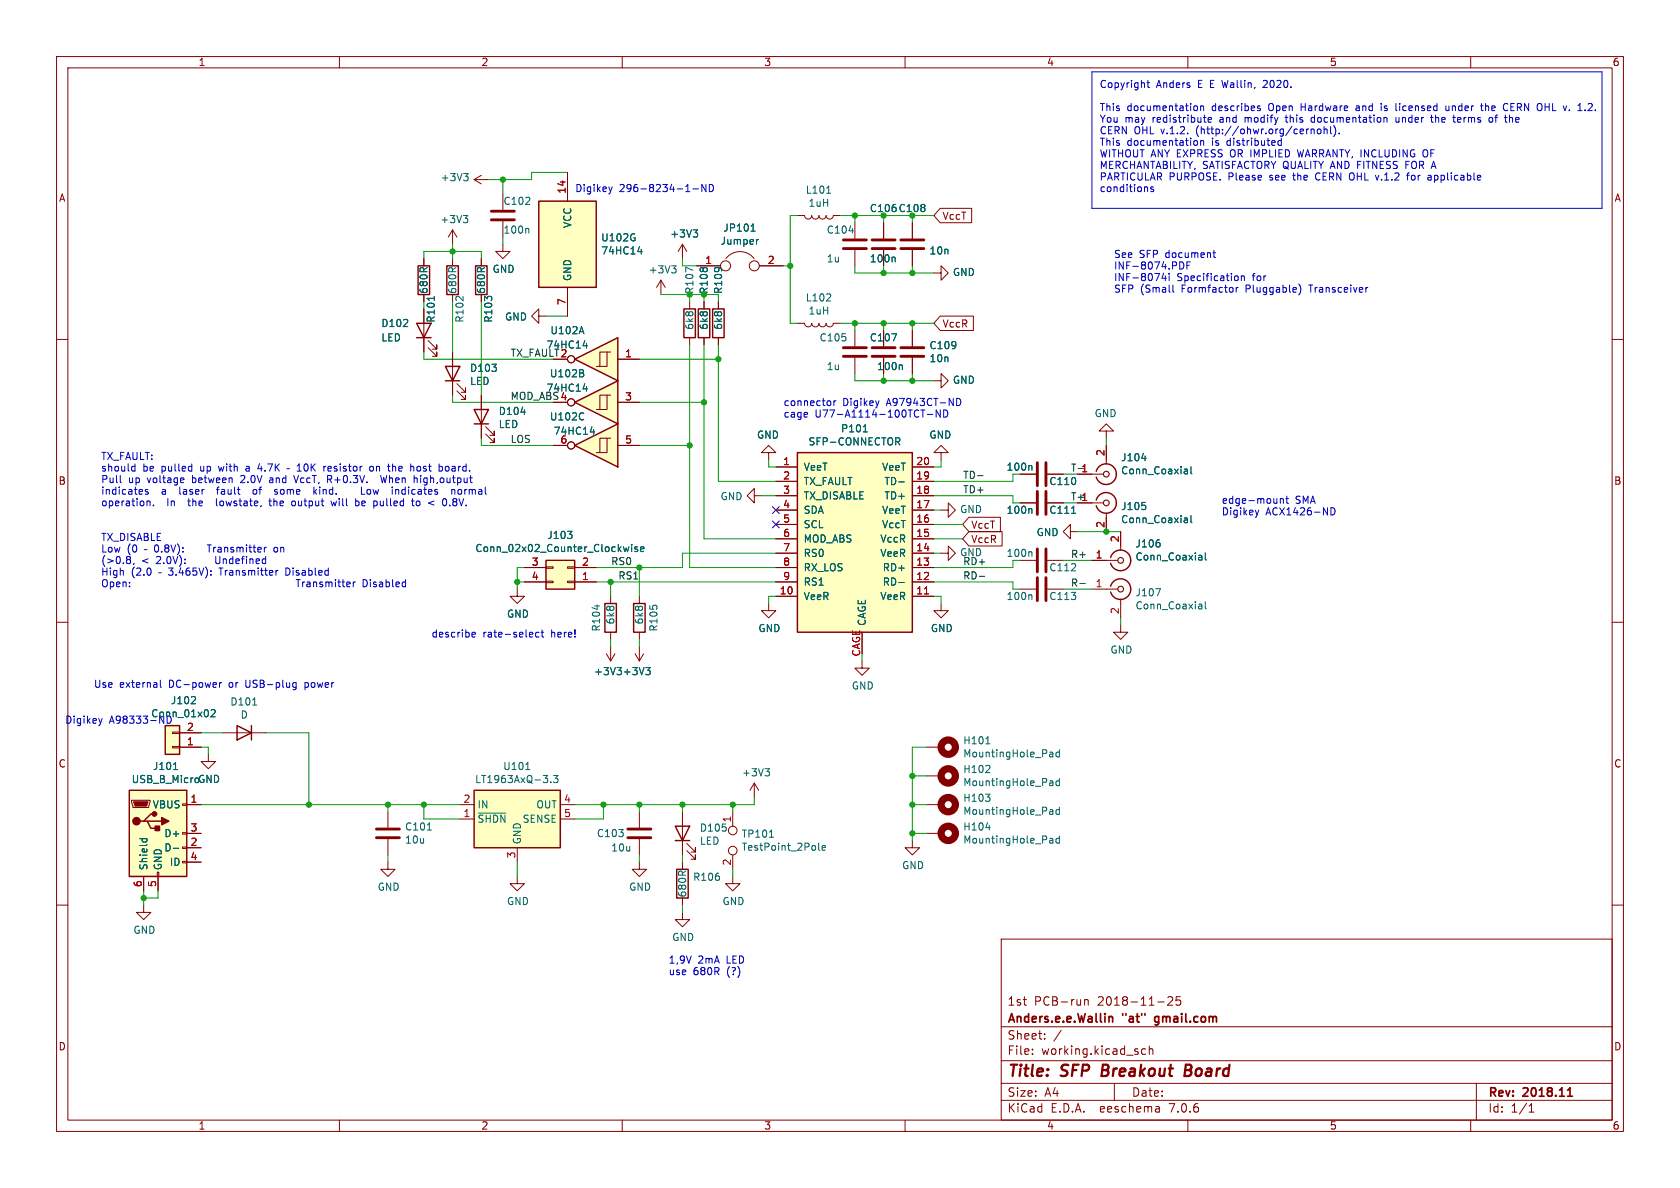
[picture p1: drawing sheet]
<svg xmlns="http://www.w3.org/2000/svg" width="297mm" height="210mm" viewBox="0 0 297 210" stroke-linecap="round" stroke-linejoin="round" font-family="sans-serif">
<defs><g id="words">
<g font-size="2.8" fill="#840000">
<text x="178" y="190.9">Title:</text>
<text x="187.7" y="190.9">SFP</text>
<text x="195.6" y="190.9">Breakout</text>
<text x="211.1" y="190.9">Board</text>
</g>
<g font-size="2.1" fill="#840000">
<text x="178" y="178">1st</text>
<text x="182.8" y="178">PCB-run</text>
<text x="194.1" y="178">2018-11-25</text>
<text x="178" y="184">Sheet:</text>
<text x="178" y="181.2">Anders.e.e.Wallin</text>
<text x="198.6" y="181.2">&quot;at&quot;</text>
<text x="204.8" y="181.2">gmail.com</text>
<text x="178" y="186.7">File:</text>
<text x="184.1" y="186.7">working.kicad_sch</text>
<text x="178" y="196.9">KiCad</text>
<text x="178" y="194.1">Size:</text>
<text x="184.7" y="194.1">A4</text>
<text x="185.7" y="196.9">E.D.A.</text>
<text x="194.6" y="196.9">eeschema</text>
<text x="200" y="194.1">Date:</text>
<text x="207" y="196.9">7.0.6</text>
<text x="263" y="194.3">Rev:</text>
<text x="263" y="196.9">Id:</text>
<text x="267.1" y="196.9">1/1</text>
<text x="269.4" y="194.3">2018.11</text>
</g>
<g font-size="1.8" fill="#840000">
<text x="35" y="11.9">1</text>
<text x="85" y="11.9">2</text>
<text x="135" y="11.9">3</text>
<text x="185" y="11.9">4</text>
<text x="235" y="11.9">5</text>
<text x="285" y="11.9">6</text>
<text x="10.3" y="35.9">A</text>
<text x="285.3" y="35.9">A</text>
<text x="166.5" y="39.1">VccT</text>
<text x="166.5" y="58.1">VccR</text>
<text x="90.2" y="63.2">TX_FAULT2</text>
<text x="90.2" y="70.8">MOD_ABS4</text>
<text x="10.3" y="85.9">B</text>
<text x="285.3" y="85.9">B</text>
<text x="171.6" y="93.7">VccT</text>
<text x="171.6" y="96.2">VccR</text>
<text x="10.3" y="135.9">C</text>
<text x="285.3" y="135.9">C</text>
<text x="10.3" y="185.9">D</text>
<text x="285.3" y="185.9">D</text>
<text x="35" y="199.9">1</text>
<text x="85" y="199.9">2</text>
<text x="135" y="199.9">3</text>
<text x="185" y="199.9">4</text>
<text x="235" y="199.9">5</text>
<text x="285" y="199.9">6</text>
</g>
<g font-size="1.8" fill="#0000c2">
<text x="194.3" y="15.6">Copyright</text>
<text x="204.4" y="15.6">Anders</text>
<text x="211.9" y="15.6">E E Wallin,</text>
<text x="224" y="15.6">2020.</text>
<text x="194.3" y="19.7">This</text>
<text x="194.3" y="21.8">You</text>
<text x="194.3" y="23.8">CERN OHL v.1.2.</text>
<text x="198.9" y="21.8">may</text>
<text x="199.2" y="19.7">documentation</text>
<text x="203.8" y="21.8">redistribute</text>
<text x="211.7" y="23.8">(http://ohwr.org/cernohl).</text>
<text x="214.4" y="19.7">describes</text>
<text x="215.9" y="21.8">and</text>
<text x="220.5" y="21.8">modify</text>
<text x="224.6" y="19.7">Open</text>
<text x="228" y="21.8">this</text>
<text x="230.4" y="19.7">Hardware</text>
<text x="232.7" y="21.8">documentation</text>
<text x="240.4" y="19.7">and</text>
<text x="245" y="19.7">is</text>
<text x="247.8" y="21.8">under</text>
<text x="247.8" y="19.7">licensed</text>
<text x="254.3" y="21.8">the</text>
<text x="256.8" y="19.7">under</text>
<text x="258.4" y="21.8">terms</text>
<text x="263.3" y="19.7">the</text>
<text x="264.9" y="21.8">of</text>
<text x="267.5" y="19.7">CERN OHL v.</text>
<text x="268" y="21.8">the</text>
<text x="281.3" y="19.7">1.2.</text>
<text x="194.3" y="25.9">This</text>
<text x="194.3" y="27.9">WITHOUT ANY EXPRESS</text>
<text x="194.3" y="30">MERCHANTABILITY, SATISFACTORY QUALITY AND FITNESS</text>
<text x="199.2" y="25.9">documentation</text>
<text x="214.4" y="25.9">is</text>
<text x="217.2" y="25.9">distributed</text>
<text x="217.8" y="27.9">OR IMPLIED</text>
<text x="230.1" y="27.9">WARRANTY, INCLUDING</text>
<text x="249.2" y="30">FOR A</text>
<text x="252.6" y="27.9">OF</text>
<text x="101.6" y="34">Digikey</text>
<text x="109.5" y="34">296-8234-1-ND</text>
<text x="194.3" y="32">PARTICULAR PURPOSE.</text>
<text x="194.3" y="34">conditions</text>
<text x="217.3" y="32">Please</text>
<text x="224.7" y="32">see</text>
<text x="229.1" y="32">the</text>
<text x="233.2" y="32">CERN OHL v.1.2</text>
<text x="250.1" y="32">for</text>
<text x="253.9" y="32">applicable</text>
<text x="196.8" y="45.7">See</text>
<text x="196.8" y="47.7">INF-8074.PDF</text>
<text x="201.4" y="45.7">SFP</text>
<text x="206.1" y="45.7">document</text>
<text x="196.8" y="49.8">INF-8074i</text>
<text x="196.8" y="51.8">SFP</text>
<text x="201.6" y="51.8">(Small</text>
<text x="208.1" y="49.8">Specification</text>
<text x="209" y="51.8">Formfactor</text>
<text x="220.5" y="51.8">Pluggable)</text>
<text x="221.6" y="49.8">for</text>
<text x="232" y="51.8">Transceiver</text>
<text x="138.4" y="71.9">connector</text>
<text x="149" y="71.9">Digikey</text>
<text x="156.9" y="71.9">A97943CT-ND</text>
<text x="138.4" y="73.9">cage</text>
<text x="144.1" y="73.9">U77-A1114-100TCT-ND</text>
<text x="17.8" y="81.4">TX_FAULT:</text>
<text x="17.8" y="83.4">should</text>
<text x="25.2" y="83.4">be</text>
<text x="28.6" y="83.4">pulled</text>
<text x="35.7" y="83.4">up</text>
<text x="39.2" y="83.4">with</text>
<text x="44.1" y="83.4">a</text>
<text x="46.5" y="83.4">4.7K</text>
<text x="53.8" y="83.4">10K</text>
<text x="58.7" y="83.4">resistor</text>
<text x="67" y="83.4">on</text>
<text x="70.5" y="83.4">the</text>
<text x="74.6" y="83.4">host</text>
<text x="79.9" y="83.4">board.</text>
<text x="17.8" y="85.5">Pull</text>
<text x="17.8" y="87.5">indicates</text>
<text x="17.8" y="89.6">operation.</text>
<text x="22.7" y="85.5">up</text>
<text x="26.2" y="85.5">voltage</text>
<text x="28.7" y="87.5">a</text>
<text x="29.7" y="89.6">In</text>
<text x="32.2" y="87.5">laser</text>
<text x="33.8" y="89.6">the</text>
<text x="34.2" y="85.5">between</text>
<text x="39.1" y="89.6">lowstate,</text>
<text x="39.3" y="87.5">fault</text>
<text x="43" y="85.5">2.0V</text>
<text x="46" y="87.5">of</text>
<text x="48.3" y="85.5">and</text>
<text x="48.7" y="89.6">the</text>
<text x="50.2" y="87.5">some</text>
<text x="52.8" y="89.6">output</text>
<text x="52.9" y="85.5">VccT,</text>
<text x="57.5" y="87.5">kind.</text>
<text x="58.9" y="85.5">R+0.3V.</text>
<text x="60.1" y="89.6">will</text>
<text x="64.5" y="89.6">be</text>
<text x="66.8" y="87.5">Low</text>
<text x="67.9" y="89.6">pulled</text>
<text x="68.8" y="85.5">When</text>
<text x="72.6" y="87.5">indicates</text>
<text x="74.8" y="85.5">high,output</text>
<text x="74.9" y="89.6">to</text>
<text x="78" y="89.6">&lt;</text>
<text x="80.7" y="89.6">0.8V.</text>
<text x="83.5" y="87.5">normal</text>
<text x="215.9" y="89.1">edge-mount</text>
<text x="229" y="89.1">SMA</text>
<text x="17.8" y="95.7">TX_DISABLE</text>
<text x="215.9" y="91.2">Digikey</text>
<text x="223.8" y="91.2">ACX1426-ND</text>
<text x="17.8" y="97.8">Low</text>
<text x="17.8" y="99.8">(&gt;0.8,</text>
<text x="17.8" y="101.8">High</text>
<text x="22.5" y="97.8">(0</text>
<text x="23.2" y="101.8">(2.0</text>
<text x="25" y="99.8">&lt;</text>
<text x="27.6" y="97.8">0.8V):</text>
<text x="27.7" y="99.8">2.0V):</text>
<text x="30.1" y="101.8">3.465V):</text>
<text x="37.8" y="97.8">Transmitter</text>
<text x="39.2" y="99.8">Undefined</text>
<text x="39.3" y="101.8">Transmitter</text>
<text x="49.7" y="97.8">on</text>
<text x="51.2" y="101.8">Disabled</text>
<text x="17.8" y="103.9">Open:</text>
<text x="58.2" y="103.9">Transmitter</text>
<text x="70.1" y="103.9">Disabled</text>
<text x="76.2" y="112.8">describe</text>
<text x="85.4" y="112.8">rate-select</text>
<text x="97.5" y="112.8">here!</text>
<text x="16.5" y="121.7">Use</text>
<text x="21.1" y="121.7">external</text>
<text x="30" y="121.7">DC-power</text>
<text x="40.8" y="121.7">or</text>
<text x="43.9" y="121.7">USB-plug</text>
<text x="54.5" y="121.7">power</text>
<text x="11.4" y="128">Digikey</text>
<text x="118.1" y="170.4">1,9V</text>
<text x="118.1" y="172.5">use</text>
<text x="122.5" y="172.5">680R</text>
<text x="123.4" y="170.4">2mA</text>
<text x="128.6" y="170.4">LED</text>
<text x="128.6" y="172.5">(?)</text>
</g>
<g font-size="1.8" fill="#006464">
<text x="77.8" y="32.2">+3V3</text>
<text x="142.3" y="34.4">L101</text>
<text x="77.7" y="39.6">+3V3</text>
<text x="88.9" y="36.4">C102</text>
<text x="88.9" y="41.5">100n</text>
<text x="101.2" y="40.4" transform="rotate(-90 101.2 40.4)">VCC</text>
<text x="127.8" y="41.1">JP101</text>
<text x="142.8" y="36.8">1uH</text>
<text x="146.1" y="41.5">C104</text>
<text x="153.7" y="37.7">C106 C108</text>
<text x="106.2" y="45.2">74HC14</text>
<text x="106.2" y="42.9">U102G</text>
<text x="118.4" y="42.2">+3V3</text>
<text x="124.6" y="46.7">1</text>
<text x="127.3" y="43.5">Jumper</text>
<text x="146.1" y="46.6">1u</text>
<text x="153.7" y="46.6">100n</text>
<text x="164.2" y="45.2">10n</text>
<text x="75.8" y="52.1" transform="rotate(-90 75.8 52.1)">680R</text>
<text x="80.9" y="52.1" transform="rotate(-90 80.9 52.1)">680R</text>
<text x="86" y="52.1" transform="rotate(-90 86 52.1)">680R</text>
<text x="87" y="48.4">GND</text>
<text x="101.2" y="49.8" transform="rotate(-90 101.2 49.8)">GND</text>
<text x="114.6" y="48.5">+3V3</text>
<text x="122.8" y="52.1" transform="rotate(-90 122.8 52.1)">R107</text>
<text x="125.3" y="52.1" transform="rotate(-90 125.3 52.1)">R108</text>
<text x="127.9" y="52.1" transform="rotate(-90 127.9 52.1)">R109</text>
<text x="142.3" y="53.5">L102</text>
<text x="168.4" y="49">GND</text>
<text x="67.3" y="58">D102</text>
<text x="77.1" y="57.1" transform="rotate(-90 77.1 57.1)">R101</text>
<text x="82.1" y="57.1" transform="rotate(-90 82.1 57.1)">R102</text>
<text x="87.2" y="57.1" transform="rotate(-90 87.2 57.1)">R103</text>
<text x="89.2" y="56.9">GND</text>
<text x="97.2" y="59.3">U102A</text>
<text x="122.8" y="58.4" transform="rotate(-90 122.8 58.4)">6k8</text>
<text x="125.3" y="58.4" transform="rotate(-90 125.3 58.4)">6k8</text>
<text x="127.9" y="58.4" transform="rotate(-90 127.9 58.4)">6k8</text>
<text x="142.8" y="55.8">1uH</text>
<text x="67.3" y="60.6">LED</text>
<text x="83" y="65.9">D103</text>
<text x="96.5" y="61.8">74HC14</text>
<text x="144.8" y="60.6">C105</text>
<text x="146.1" y="65.6">1u</text>
<text x="153.7" y="60.6">C107</text>
<text x="154.9" y="65.6">100n</text>
<text x="164.2" y="61.9">C109</text>
<text x="164.2" y="64.2">10n</text>
<text x="83" y="68.2">LED</text>
<text x="96.5" y="69.4">74HC14</text>
<text x="97.1" y="66.9">U102B</text>
<text x="168.4" y="68">GND</text>
<text x="88.1" y="73.6">D104</text>
<text x="88.1" y="75.9">LED</text>
<text x="97.1" y="74.5">U102C</text>
<text x="97.8" y="77.1">74HC14</text>
<text x="133.7" y="77.7">GND</text>
<text x="148.6" y="76.6">P101</text>
<text x="164.2" y="77.7">GND</text>
<text x="193.4" y="73.9">GND</text>
<text x="142" y="83.4">VeeT</text>
<text x="142.8" y="78.9">SFP-CONNECTOR</text>
<text x="155.8" y="83.4">VeeT</text>
<text x="177.8" y="83.4">100n</text>
<text x="198.1" y="81.7">J104</text>
<text x="127.3" y="88.6">GND</text>
<text x="142" y="86">TX_FAULT</text>
<text x="142" y="88.5">TX_DISABLE</text>
<text x="156.3" y="88.5">TD+</text>
<text x="156.3" y="86">TD-</text>
<text x="185.4" y="86">C110</text>
<text x="198.1" y="84">Conn_Coaxial</text>
<text x="96.7" y="95.5">J103</text>
<text x="142" y="91">SDA</text>
<text x="142" y="93.6">SCL</text>
<text x="155.8" y="93.6">VccT</text>
<text x="155.8" y="91">VeeT</text>
<text x="169.6" y="90.9">GND</text>
<text x="177.8" y="91">100n</text>
<text x="183.2" y="95">GND</text>
<text x="185.4" y="91">C111</text>
<text x="198.1" y="90.4">J105</text>
<text x="198.1" y="92.7">Conn_Coaxial</text>
<text x="83.9" y="97.8">Conn_02x02_Counter_Clockwise</text>
<text x="142" y="96.1">MOD_ABS</text>
<text x="142" y="98.7">RS0</text>
<text x="142" y="101.2">RX_LOS</text>
<text x="155.5" y="98.7">VeeR</text>
<text x="155.5" y="96.1">VccR</text>
<text x="156" y="101.2">RD+</text>
<text x="169.6" y="98.5">GND</text>
<text x="185.4" y="101.2">C112</text>
<text x="200.6" y="97">J106</text>
<text x="200.6" y="99.3">Conn_Coaxial</text>
<text x="142" y="106.3">VeeR</text>
<text x="142" y="103.7">RS1</text>
<text x="155.5" y="106.3">VeeR</text>
<text x="156" y="103.7">RD-</text>
<text x="177.8" y="106.3">100n</text>
<text x="185.4" y="106.3">C113</text>
<text x="200.6" y="105.6">J107</text>
<text x="200.6" y="107.9">Conn_Coaxial</text>
<text x="89.5" y="109.4">GND</text>
<text x="106.3" y="111.8" transform="rotate(-90 106.3 111.8)">R104</text>
<text x="108.8" y="110.5" transform="rotate(-90 108.8 110.5)">6k8</text>
<text x="113.9" y="110.5" transform="rotate(-90 113.9 110.5)">6k8</text>
<text x="116.4" y="111.8" transform="rotate(-90 116.4 111.8)">R105</text>
<text x="134" y="111.9">GND</text>
<text x="153.3" y="110.7" transform="rotate(-90 153.3 110.7)">CAGE</text>
<text x="164.5" y="111.9">GND</text>
<text x="104.9" y="119.6">+3V3 +3V3</text>
<text x="196.2" y="115.7">GND</text>
<text x="30.1" y="124.7">J102</text>
<text x="40.6" y="124.9">D101</text>
<text x="150.5" y="122.1">GND</text>
<text x="19.3" y="128">A98333-ND</text>
<text x="26.6" y="127">Conn_01x02</text>
<text x="42.4" y="127.2">D</text>
<text x="170.2" y="131.8">H101</text>
<text x="26.9" y="136.3">J101</text>
<text x="88.9" y="136.3">U101</text>
<text x="131.1" y="137.4">+3V3</text>
<text x="170.2" y="136.9">H102</text>
<text x="170.2" y="134.1">MountingHole_Pad</text>
<text x="23.2" y="138.6">USB_B_Micro GND</text>
<text x="26.9" y="143.1">VBUS</text>
<text x="83.9" y="138.6">LT1963AxQ-3.3</text>
<text x="84.3" y="143.1">IN</text>
<text x="94.7" y="143.1">OUT</text>
<text x="170.2" y="139.2">MountingHole_Pad</text>
<text x="170.2" y="141.9">H103</text>
<text x="29" y="148.2">D+</text>
<text x="71.5" y="147">C101</text>
<text x="71.5" y="149.3">10u</text>
<text x="84.3" y="145.6">~{SHDN} SENSE</text>
<text x="92.3" y="149.4" transform="rotate(-90 92.3 149.4)">GND</text>
<text x="105.4" y="148.2">C103</text>
<text x="123.6" y="147.2">D105</text>
<text x="123.6" y="149.5">LED</text>
<text x="129.3" y="145.5" transform="rotate(-90 129.3 145.5)">1</text>
<text x="131" y="148.3">TP101</text>
<text x="170.2" y="144.2">MountingHole_Pad</text>
<text x="170.2" y="147">H104</text>
<text x="170.2" y="149.3">MountingHole_Pad</text>
<text x="26.3" y="153.9" transform="rotate(-90 26.3 153.9)">Shield</text>
<text x="28.8" y="153.9" transform="rotate(-90 28.8 153.9)">GND</text>
<text x="29" y="150.7">D-</text>
<text x="29.9" y="153.3">ID</text>
<text x="108" y="150.7">10u</text>
<text x="122.4" y="155.9">R106</text>
<text x="131" y="150.6">TestPoint_2Pole</text>
<text x="159.4" y="153.8">GND</text>
<text x="66.7" y="157.7">GND</text>
<text x="89.5" y="160.2">GND</text>
<text x="111.1" y="157.7">GND</text>
<text x="121.5" y="158.7" transform="rotate(-90 121.5 158.7)">680R</text>
<text x="127.6" y="160.2">GND</text>
<text x="23.5" y="165.3">GND</text>
<text x="118.7" y="166.5">GND</text>
</g>
<g font-size="1.8" fill="#a90000">
<text x="100.1" y="34.3" transform="rotate(-90 100.1 34.3)">14</text>
<text x="135.6" y="46.7">2</text>
<text x="100.1" y="54" transform="rotate(-90 100.1 54)">7</text>
<text x="99" y="63.2">2</text>
<text x="110.4" y="63.2">1</text>
<text x="99" y="70.9">4</text>
<text x="110.4" y="70.9">3</text>
<text x="99" y="78.5">6</text>
<text x="110.4" y="78.5">5</text>
<text x="138.4" y="82.3">1</text>
<text x="161.9" y="82.3">20</text>
<text x="191.1" y="83.6">1</text>
<text x="195.3" y="80.7" transform="rotate(-90 195.3 80.7)">2</text>
<text x="138.4" y="84.8">2</text>
<text x="138.4" y="87.4">3</text>
<text x="138.4" y="89.9">4</text>
<text x="161.9" y="89.9">17</text>
<text x="161.9" y="87.4">18</text>
<text x="161.9" y="84.8">19</text>
<text x="191.1" y="88.6">1</text>
<text x="138.4" y="92.5">5</text>
<text x="138.4" y="95">6</text>
<text x="161.9" y="95">15</text>
<text x="161.9" y="92.5">16</text>
<text x="195.3" y="93.4" transform="rotate(-90 195.3 93.4)">2</text>
<text x="197.9" y="96" transform="rotate(-90 197.9 96)">2</text>
<text x="93.9" y="100.1">3</text>
<text x="102.8" y="100.1">2</text>
<text x="138.4" y="97.5">7</text>
<text x="138.4" y="100.1">8</text>
<text x="161.9" y="100.1">13</text>
<text x="161.9" y="97.5">14</text>
<text x="193.6" y="98.8">1</text>
<text x="93.9" y="102.6">4</text>
<text x="102.8" y="102.6">1</text>
<text x="137.8" y="105.2">10</text>
<text x="138.4" y="102.6">9</text>
<text x="161.9" y="105.2">11</text>
<text x="161.9" y="102.6">12</text>
<text x="193.6" y="103.9">1</text>
<text x="197.9" y="108.7" transform="rotate(-90 197.9 108.7)">2</text>
<text x="152.1" y="116.2" transform="rotate(-90 152.1 116.2)">CAGE</text>
<text x="32.9" y="131.8">1</text>
<text x="32.9" y="129.3">2</text>
<text x="33.6" y="142">1</text>
<text x="81.8" y="142">2</text>
<text x="99.6" y="142">4</text>
<text x="33.6" y="149.6">2</text>
<text x="33.6" y="147.1">3</text>
<text x="81.8" y="144.5">1</text>
<text x="99.6" y="144.5">5</text>
<text x="33.6" y="152.1">4</text>
<text x="91.2" y="151.8" transform="rotate(-90 91.2 151.8)">3</text>
<text x="129.3" y="153.1" transform="rotate(-90 129.3 153.1)">2</text>
<text x="25.1" y="156.9" transform="rotate(-90 25.1 156.9)">6</text>
<text x="27.7" y="156.9" transform="rotate(-90 27.7 156.9)">5</text>
</g>
<g font-size="1.8" fill="#0f0f0f">
<text x="90.2" y="78.4">LOS</text>
<text x="189.2" y="83.5">T-1</text>
<text x="170.2" y="87.3">TD+</text>
<text x="170.2" y="84.7">TD-</text>
<text x="189.2" y="88.6">T+1</text>
<text x="107.9" y="100">RS0</text>
<text x="170.2" y="100">RD+</text>
<text x="189.2" y="98.7">R+</text>
<text x="109.2" y="102.5">RS1</text>
<text x="170.2" y="102.5">RD-</text>
<text x="189.2" y="103.8">R-</text>
</g>
<text font-size="1.8" fill="#009600" x="177.8" y="98.7">100n</text>
</g></defs>
<g fill="none" stroke="#840000" stroke-width=".18">
<path d="M10 10h277v190h-277zM12 12h273v186h-273zM60 10v2M110 10v2M160 10v2M210 10v2M260 10v2M141 38.1h1.2a.64 .64 0 0 0 .7 .6 .64 .64 0 0 0 .6-.6 .64 .64 0 0 0 .6 .6 .64 .64 0 0 0 .7-.6 .64 .64 0 0 0 .6 .6 .64 .64 0 0 0 .6-.6 .64 .64 0 0 0 .7 .6 .64 .64 0 0 0 .6-.6h1.3M151.1 39.4v2.8M161.3 39.4v2.8M10 60h2M74.9 45.7v1.3"/>
<path d="M74.9 52.1v1.2M74.9 54.6v7.6M80 40.6l-.8 1.3M80 40.6v2.6M80 40.6l.8 1.3M88.9 43.2v1.3h1.3l-1.3 1.2-1.3-1.2h1.3M120.6 43.2l-.7 1.3M120.6 43.2v2.5M120.6 43.2l.8 1.3M121.9 53.3v1.3M121.9 59.7v1.3M123.2 47h4.2"/>
<path d="M127 53.3v1.3M127 59.7v1.3M128.3 45.7a3.1 3.1 0 0 1 5 0M134.2 47h4.2M141 57.2h1.2a.64 .64 0 0 0 .7 .6 .64 .64 0 0 0 .6-.6 .64 .64 0 0 0 .6 .6 .64 .64 0 0 0 .7-.6 .64 .64 0 0 0 .6 .6 .64 .64 0 0 0 .6-.6 .64 .64 0 0 0 .7 .6 .64 .64 0 0 0 .6-.6h1.3M151.1 44.2v2.8M161.3 44.2v2.8M165.1 48.3h1.3v-1.3l1.2 1.3-1.2 1.2v-1.2M285 60h2M75.7 61.5l1.5 1.5v-.8v.8h-.7M75.7 60.2l1.5 1.5v-.7v.7h-.7M165.1 67.3h1.3v-1.3l1.2 1.3-1.2 1.3v-1.3"/>
<path d="M195.6 76.2h1.2l-1.2-1.3-1.3 1.3h1.3v1.3M195.6 78.7v3.3M133.3 87.6v-1.2l-1.2 1.2 1.2 1.3v-1.3h1.3M135.9 80h1.3l-1.3-1.3-1.3 1.3h1.3v1.3M166.4 90.2h1.2v-1.3l1.3 1.3-1.3 1.2v-1.2M166.4 97.8h1.2v-1.3l1.3 1.3-1.3 1.3v-1.3M166.4 80h1.2l-1.2-1.3-1.3 1.3h1.3v1.3M190.5 83.8h4.6M190.5 88.9h4.6M195.6 90.7v3.3M10 110h2M91.4 104.1v1.3h1.3l-1.3 1.3-1.2-1.3h1.2"/>
<path d="M92.7 102.9h3.8M92.7 100.3h3.8M96.5 100.2h1.3v.3h-1.3zM96.5 102.7h1.3v.3h-1.3zM100.3 100.2h1.3v.3h-1.3zM100.3 102.7h1.3v.3h-1.3zM101.6 102.9h3.8M101.6 100.3h3.8M107.2 115.6l.7 1.2M107.9 114.3v2.5M108.7 115.6l-.8 1.2M113 105.4v1.3"/>
<path d="M113 111.8v1.2M152.4 116.8v1.3h1.3l-1.3 1.3-1.3-1.3h1.3M285 110h2M30.5 129.4h1.2v.3h-1.2zM30.5 132h1.2v.2h-1.2zM31.7 132.1h3.9M31.7 129.5h3.9M36.8 133.4v1.2h1.3l-1.3 1.3-1.2-1.3h1.2M39.4 129.5h7.6M133.3 138.4l-.7 1.3M133.3 138.4v2.6M133.3 138.4l.8 1.3"/>
<path d="M163.8 137.2h2.6M163.8 132.1h2.6M10 160h2M23.2 141.5h3.3v.2l-.2 1h-2.8zM25.4 154.9v2.6M27.8 154.2h.3v.7h-.3zM27.9 154.9v2.6M32.3 152.3h.7v.2h-.7zM32.3 149.7h.7v.3h-.7zM32.3 147.2h.7v.2h-.7zM32.3 142.1h.7v.3h-.7zM33 142.2h2.6"/>
<path d="M33 149.9h2.6M33 147.3h2.6M33 152.4h2.6M68.6 152.4v1.3h1.2l-1.2 1.2-1.3-1.2h1.3M68.6 143.5v2.8M68.6 148.3v2.8M81.3 144.8h2.5M81.3 142.2h2.5M91.4 154.9v1.3h1.3l-1.3 1.3-1.2-1.3h1.2M91.4 149.9v2.5M99.1 144.8h2.5M99.1 142.2h2.5"/>
<path d="M113 152.4v1.3h1.3l-1.3 1.2-1.2-1.2h1.2M113 143.5v2.8M113 148.3v2.8M120.6 143.5v7.6M120.6 152.4v1.3M120.6 158.8v1.2M121.4 150.4l1.5 1.5v-.8v.8h-.7M121.4 149.1l1.5 1.5v-.7v.7h-.7M129.5 154.9v1.3h1.3l-1.3 1.3-1.2-1.3h1.2M129.5 143.5v2.6M129.5 151.1v2.6M161.3 148.6v1.3h1.3l-1.3 1.2-1.3-1.2h1.3"/>
<path d="M163.8 142.2h2.6M163.8 147.3h2.6M285 160h2M25.4 160v1.3h1.3l-1.3 1.3-1.3-1.3h1.3M120.6 161.3v1.3h1.3l-1.3 1.2-1.2-1.2h1.2M177 166h108v32h-108zM191.7 176.7v1M191.7 176.8l.3-.1 .3 .1 .1 .9M204.7 177.1h1.1M206.5 176.3l.5-.1 .2 .1 .1 .3-.9 1.1h.9M208.7 176.2h-.7l-.1 .7 .2-.1h.5l.1 .3v.5l-.2 .1-.6-.1M60 198v2"/>
<path d="M110 198v2M160 198v2M177 194.5h108M177 191.5h108M177 187.5h108M177 181.5h108M182.5 186.3v.1M182.5 185.5v.1M184.7 183.6v.1M184.7 182.8v.1M187.6 182.1l-1.3 2M197 191.5v3"/>
<path d="M202.5 185.5l-.4-.1-.3 .3v.4l.2 .2h.5M203.2 185.5l.2-.1 .3 .1 .1 .9M203.2 184.9v1.5M204.9 195.7l.1 .9M205 196.5l-.2 .1M205 196h-.2M210 198v2M260 198v2M261 191.5v6.5M270.3 196.6h.9M270.3 195.5l.4-.4v1.5"/>
<circle cx="128.3" cy="47" r=".89"/>
<circle cx="133.3" cy="47" r=".89"/>
<circle cx="129.5" cy="150.4" r=".76"/>
<circle cx="129.5" cy="146.8" r=".76"/>
</g>
<path d="M196.1 179.7v1M196.1 179.8l.2-.1 .3 .1 .1 .9M204.2 179.8v.7M277.1 193.8h.9M277.3 192.6l.3-.3v1.5" fill="none" stroke="#840000" stroke-width=".3"/>
<path d="M195 188.2l-.3 2h.8M209.5 189.2h.7M210.2 189.2l.3 .1M210.3 188.2h-.7l-.2 2 1-.1M210.4 189.1l-.2 .1" fill="none" stroke="#840000" stroke-width=".4"/>
<g fill="#ffffc2" stroke="#ffffc2" stroke-width=".18">
<path d="M83.8 139.7h15.3v10.2h-15.3z"/>
<path d="M22.9 139.7h10.1v15.2h-10.1z"/>
<path d="M96.5 99.1h5.1v5h-5.1z"/>
<path d="M29.2 128.3h2.5v5.1h-2.5z"/>
</g>
<g fill="none" stroke="#840000" stroke-width=".25">
<path d="M73.7 57.2h2.5l-1.3 2.5zM73.7 59.7h2.5M73.9 47h2v5.1h-2zM120.9 54.6h2v5.1h-2zM126 54.6h2v5.1h-2zM96.5 99.1h5.1v5h-5.1zM193.8 83.3a1.81 1.81 0 0 1 2.8-1 1.81 1.81 0 0 1 0 3 1.81 1.81 0 0 1-2.8-1M193.8 88.4a1.81 1.81 0 0 1 2.8-1 1.81 1.81 0 0 1 0 3 1.81 1.81 0 0 1-2.8-1M112 106.7h2v5.1h-2zM22.9 139.7h10.1v15.2h-10.1zM29.2 128.3h2.5v5.1h-2.5zM41.9 128.3l2.5 1.2-2.5 1.3z"/>
<path d="M44.4 128.3v2.5M83.8 139.7h15.3v10.2h-15.3zM25.4 145.2h.6l.7 1.2h1.2M26 145.2h2.6M27.3 143.9h-.6l-1.3 1.3h-.6M119.4 146.1h2.5l-1.3 2.5zM119.4 148.6h2.5M119.6 153.7h2.1v5.1h-2.1z"/>
</g>
<g fill="none" stroke="#006464" stroke-width=".18">
<path d="M81.9 38.1h.8l-.4 .5M82.4 38.6l.3 .2v.3l-.3 .3M133 39.8l.1-.2v1.3M146.1 34.2h.8M76.8 52.4v.7M122.5 47.8l-1.3-.6v.9M122.5 40.6h.8l-.4 .5M123.1 41.1l.2 .3v.3l-.2 .2M132.8 40.9h.7M134.1 42.3l-.3 .1M146.1 53.2h.8M146.8 52.1v.4"/>
<path d="M150.1 40.8h.8M100.3 93.9h.8l-.4 .5M101 94.5l.1 .2-.1 .4M111.2 96.7l-.3 .8-.2-.6M111.7 96.2v.2M111.7 96.7v.8M112.7 96.7h-.3l-.2 .1 .1 .2 .4 .1v.3h-.5M113.2 97.1l.6-.1v-.3h-.4l-.2 .1 .1 .6h.5M201.8 81h.8M201.9 88.8h.6M202.4 89.4l.2 .1-.2 .5M209.5 82.9l.4 .1v.8"/>
<path d="M209.5 91.6h.4v.8M209.9 83.7l-.4 .1M209.9 83.2l-.4 .1M209.9 92.3l-.4 .1M209.9 91.9h-.4M210.5 82.5v1.1l.2 .2M210.5 91.1v1.1l.2 .2M30.7 136h.7M34.4 123.2l.2 .2-.1 .3-.7 .7h.8M37.3 125.6l.5-.2 .2 .4-.7 .9h.7M44.7 124.6h.7M93 136h.7"/>
<path d="M97.4 138.2v.1M97.9 137.1h.7l-.4 .5 .4 .1v.5l-.2 .1-.5-.1M135.2 135.9h.8l-.4 .5M135.8 136.4l.2 .2v.3l-.2 .3M174.2 136.6h.8M174.3 131.5h.7M174.9 135.4v.4M185.7 133h.4v.8M185.7 138l.4 .1v.8M186.1 138.8l-.4 .1M186.1 138.3l-.4 .1M186.1 133.7l-.4 .1"/>
<path d="M186.1 133.3h-.4M187.3 138.1l-.4-.1-.2 .3 .1 .5h.5M187.3 132.5v1.3M187.3 137.6v1.3M187.3 133h-.4l-.2 .2 .1 .5h.5M24.7 148.3h1.3M25.2 148.3l-.1 .3M25.9 148.3l.1 .3M30.6 150h1M75.5 146.7h.8M84.6 143.7h4.8M136 148h.7"/>
<path d="M144.7 149v1.1l.2 .2M145.3 149.9l.6-.1v-.3h-.4l-.2 .1 .1 .7h.5M174.2 140.4h.8l-.4 .5M174.3 146.3h.8M174.9 141v.5M185.7 143.1l.4 .1v.8M185.7 148.2l.4 .1v.7M186.1 143.9l-.4 .1M186.1 143.4l-.4 .1M186.1 149h-.4M186.1 148.5l-.4 .1M187.3 142.7v1.3"/>
<path d="M187.3 147.8v1.2M187.3 143.2l-.4-.1-.2 .3 .1 .5h.5M187.3 148.3l-.4-.1-.2 .2 .1 .6h.5"/>
</g>
<g fill="#840000" stroke="#840000" stroke-width=".25">
<path d="M28.6 144.5l1.2 .7-1.2 .6z"/>
<path d="M27.4 146.1h.8v.7h-.8z"/>
<circle cx="24.1" cy="145.2" r=".63"/>
<circle cx="27.3" cy="143.9" r=".38"/>
</g>
<path d="M23.6 141.7h2.6l-.3 .8h-2z" fill="#840000" stroke="#840000" stroke-width=".18"/>
<g fill="none" stroke="#840000" stroke-width=".2">
<circle cx="195.6" cy="83.8" r=".51"/>
<circle cx="195.6" cy="88.9" r=".51"/>
</g>
<g fill="none" stroke="#840000" stroke-width="1.3">
<circle cx="167.6" cy="132.1" r="1.27"/>
<circle cx="167.6" cy="137.2" r="1.27"/>
<circle cx="167.6" cy="142.2" r="1.27"/>
<circle cx="167.6" cy="147.3" r="1.27"/>
</g>
<path d="M149.1 43.9h4.1M149.1 42.4h4.1M159.3 43.9h4M159.3 42.4h4M66.5 148.1h4.1M66.5 146.6h4.1M111 148.1h4.1M111 146.6h4.1" fill="none" stroke="#840000" stroke-width=".51"/>
<path d="M101.6 63.5l7.6-3.8v7.6z" fill="#ffffc2"/>
<path d="M83.8 72.4h2.6l-1.3 2.5zM83.8 74.9h2.6M101.6 63.5l7.6-3.8v7.6z" fill="none" stroke="#840000" stroke-width=".25"/>
<g fill="none" stroke="#840000" stroke-width=".18">
<path d="M85.1 69.9v7.6M85.9 76.7l1.5 1.5v-.7v.7h-.8M85.9 75.4l1.5 1.6v-.8v.8h-.8M107.3 62.2v2.6h-1.3M107.9 62.2h-1.9v2.6h-.6M109.2 63.5h3.8"/>
<circle cx="101" cy="63.5" r=".63"/>
</g>
<path d="M102.8 57.7l.4 1.3M92.1 72.9h.8M103.1 61.1h.8M103.7 60.7v.8" fill="none" stroke="#006464" stroke-width=".18"/>
<path d="M101.6 71.1l7.6-3.8v7.6z" fill="#ffffc2"/>
<path d="M101.6 71.1l7.6-3.8v7.6z" fill="none" stroke="#840000" stroke-width=".25"/>
<g fill="none" stroke="#840000" stroke-width=".18">
<path d="M107.3 69.9v2.5h-1.3M107.9 69.9h-1.9v2.5h-.6M109.2 71.1h3.8"/>
<circle cx="101" cy="71.1" r=".63"/>
</g>
<path d="M102.9 66l.3 .2-.1 .3-.1 .1M103 65.4l.1 .2-.1 .3M103.1 68.7h.8M103.7 68.3v.9" fill="none" stroke="#006464" stroke-width=".18"/>
<path d="M101.6 78.7l7.6-3.8v7.7z" fill="#ffffc2"/>
<path d="M95.2 35.6h10.2v15.2h-10.2zM79 47h2v5.1h-2zM84.1 47h2v5.1h-2zM123.4 54.6h2.1v5.1h-2.1zM78.7 64.8h2.6l-1.3 2.5zM78.7 67.3h2.6M101.6 78.7l7.6-3.8v7.7zM141 80h20.3v31.8h-20.3zM196.3 98.6a1.81 1.81 0 0 1 2.8-1 1.81 1.81 0 0 1 0 2.9 1.81 1.81 0 0 1-2.8-.9M106.9 106.7h2.1v5.1h-2.1zM196.3 103.6a1.81 1.81 0 0 1 2.8-.9 1.81 1.81 0 0 1 0 2.9 1.81 1.81 0 0 1-2.8-1" fill="none" stroke="#840000" stroke-width=".25"/>
<g fill="none" stroke="#840000" stroke-width=".18">
<path d="M83.8 31.8l1.3 .7M83.8 31.8h2.6M85.1 31l-1.3 .8M88.9 34.3v2.8M88.9 39.1v2.8M100.3 30.5v5.1M156.2 39.4v2.8M161.3 39.4v2.8M166.2 36.8h5.6v2.6h-5.6l-1.1-1.3zM74.9 45.7v1.3M74.9 52.1v1.2M74.9 54.6v2.6"/>
<path d="M74.9 59.7v2.5M80 45.7v1.3M80 52.1v1.2M85.1 45.7v1.3M85.1 52.1v1.2M95.2 55.9v-1.3l-1.2 1.3 1.2 1.3v-1.3h1.3M100.3 50.8v5.1M116.8 49.5l-.7 1.3M116.8 49.5v2.6M116.8 49.5l.8 1.3M123.2 47h4.2M124.5 53.3v1.3"/>
<path d="M124.5 59.7v1.3M127 53.3v1.3M127 59.7v1.3M134.2 47h4.2M151.1 58.4v2.8M156.2 44.2v2.8M156.2 58.4v2.8M161.3 44.2v2.8M161.3 58.4v2.8M166.2 55.9h5.9v2.5h-5.9l-1.1-1.2zM80 62.2v7.7M80.8 69.1l1.5 1.5v-.7v.7h-.8"/>
<path d="M80.8 67.8l1.5 1.5v-.7v.7h-.8M85.1 69.9v2.5M85.1 74.9v2.6M97.8 78.7h2.5M107.3 77.5v2.5h-1.3M107.9 77.5h-1.9v2.5h-.6M109.2 78.7h3.8M109.2 63.5h3.8M109.2 71.1h3.8M151.1 63.2v2.8M156.2 63.2v2.8M161.3 63.2v2.8"/>
<path d="M195.6 78.7v2.6M137.2 82.6h3.8M137.2 97.8h3.8M137.2 95.3h3.8M137.2 92.7h3.8M137.2 90.2h3.8M137.2 87.6h3.8M137.2 85.1h3.8M161.3 82.6h3.8M161.3 97.8h3.8M161.3 95.3h3.8M161.3 92.7h3.8"/>
<path d="M161.3 90.2h3.8M161.3 87.6h3.8M161.3 85.1h3.8M171.3 91.4h5.6v2.6h-5.6l-1.1-1.3zM171.3 94h5.9v2.5h-5.9l-1.1-1.2zM180.3 99.1h2.8M180.3 83.8h2.8M180.3 88.9h2.8M185.2 99.1h2.8M185.2 83.8h2.8M185.2 88.9h2.8M189.2 94v-1.3l-1.2 1.3 1.2 1.3v-1.3h1.3"/>
<path d="M190.5 83.8h2.5M190.5 88.9h2.5M193 99.1h4.6M195.6 91.4v2.6M198.1 94v3.3M92.7 102.9h3.8M92.7 100.3h3.8M101.6 102.9h3.8M101.6 100.3h3.8M107.9 105.4v1.3M107.9 111.8v1.2M112.3 115.6l.7 1.2"/>
<path d="M113 114.3v2.5M113.8 115.6l-.8 1.2M135.9 106.7v1.3h1.3l-1.3 1.2-1.3-1.2h1.3M137.2 105.4h3.8M137.2 102.9h3.8M137.2 100.3h3.8M152.4 111.8v3.8M161.3 105.4h3.8M161.3 102.9h3.8M161.3 100.3h3.8M166.4 106.7v1.3h1.2l-1.2 1.2-1.3-1.2h1.3M180.3 104.1h2.8"/>
<path d="M185.2 104.1h2.8M193 104.1h4.6M198.1 110.5v1.3h1.3l-1.3 1.2-1.3-1.2h1.3M198.1 105.9v3.3M31.7 132.1h3.9M31.7 129.5h3.9M25.4 154.9v2.6M27.9 154.9v2.6M33 142.2h2.6M33 149.9h2.6M33 147.3h2.6M33 152.4h2.6"/>
<circle cx="101" cy="63.5" r=".63"/>
<circle cx="101" cy="71.1" r=".63"/>
<circle cx="101" cy="78.7" r=".63"/>
</g>
<g fill="none" stroke="#006464" stroke-width=".18">
<path d="M82 30.7h.8l-.5 .5M82.5 31.2l.3 .2v.3l-.3 .2M133 39.8l.1-.2v1.3M76.8 52.4v.7M93.3 40.4l.2 .2v.6M102.8 57.7l.4 1.3M112.8 44.5h.7M113.4 44.1v.8M118.7 47h.8l-.4 .5M119.3 47.5l.2 .2v.3l-.2 .3M122.5 40.6h.8l-.4 .5M123.1 41.1l.2 .3v.3l-.2 .2"/>
<path d="M132.8 40.9h.7M134.1 42.3l-.3 .1M157.7 59h.8l-.5 1.3M158.1 45.5l.2 .1v.7M92.1 72.9h.8M102.9 66l.3 .2-.1 .3-.1 .1M103 65.4l.1 .2-.1 .3M103.1 61.1h.8M103.1 68.7h.8M103.1 73l.1 .1M103.2 74.1l-.1 .1M103.7 60.7v.8"/>
<path d="M103.7 68.3v.9M104.4 76.4h.7M105 75.9v.9M152.6 76.3h.7M158.4 77.4h.4l.3 .2-.1 .4-.6 .1M158.7 78.1l.4 .6M159.3 64.5l.2 .2v.6M100.3 93.9h.8l-.4 .5M101 94.5l.1 .2-.1 .4M111.2 96.7l-.3 .8-.2-.6M111.7 96.2v.2M111.7 96.7v.8"/>
<path d="M112.7 96.7h-.3l-.2 .1 .1 .2 .4 .1v.3h-.5M113.2 97.1l.6-.1v-.3h-.4l-.2 .1 .1 .6h.5M158.9 85.2h1M182.2 82.3l.2 .2v.6M182.2 89.9l.2 .2v.6M182.2 97.5l.2 .2v.7M189.4 90.7h.8M201.8 81h.8M201.9 88.8h.6M202.4 89.4l.2 .1-.2 .5M205 96l.1 .1-.1 .5M209.5 82.9l.4 .1v.8"/>
<path d="M209.5 91.6h.4v.8M209.9 83.7l-.4 .1M209.9 83.2l-.4 .1M209.9 92.3l-.4 .1M209.9 91.9h-.4M210.5 82.5v1.1l.2 .2M210.5 91.1v1.1l.2 .2M212.1 98.2h.3l.1 .8M212.5 98.9l-.4 .1M212.5 98.5h-.4M213.1 97.7v1.1l.2 .2M105.6 106.9v.8"/>
<path d="M114.2 118h.7l-.4 .5M114.7 118.5l.2 .2v.3l-.2 .3M158.9 103h1M182.2 105.1l.2 .2v.7M204.3 104.1h.9l-.6 1.2M212.1 106.8l.3 .1 .1 .7M212.5 107.6h-.4M212.5 107.1l-.4 .1M213.1 106.4v1.1l.2 .1M30.7 136h.7M34.4 123.2l.2 .2-.1 .3-.7 .7h.8M37.3 125.6l.5-.2 .2 .4-.7 .9h.7"/>
<path d="M24.7 148.3h1.3M25.2 148.3l-.1 .3M25.9 148.3l.1 .3M30.6 150h1"/>
</g>
<g fill="none" stroke="#840000" stroke-width=".51">
<path d="M86.9 38.9h4M86.9 37.3h4M154.2 43.9h4M154.2 42.4h4M149.1 63h4.1M149.1 61.5h4.1M154.2 63h4M154.2 61.5h4M159.3 63h4M159.3 61.5h4M183.4 81.8v4.1M183.4 86.9v4"/>
<path d="M183.4 97v4.1M184.9 81.8v4.1M184.9 86.9v4M184.9 97v4.1M183.4 102.1v4.1M184.9 102.1v4.1"/>
</g>
<g fill="#ffffc2" stroke="#ffffc2" stroke-width=".18">
<path d="M141 80h20.3v31.8h-20.3z"/>
<path d="M95.2 35.6h10.2v15.2h-10.2z"/>
</g>
<path d="M163.4 105h.8" fill="none" stroke="#a90000" stroke-width=".18"/>
<g fill="none" stroke="#840000" stroke-width=".2">
<circle cx="198.1" cy="99.1" r=".51"/>
<circle cx="198.1" cy="104.1" r=".51"/>
</g>
<path d="M172.8 84.1h1M173.1 101.9h1M190.9 103.1h1" fill="none" stroke="#0f0f0f" stroke-width=".18"/>
<g fill="none" stroke="#0000c2" stroke-width=".18">
<path d="M193 12.7h90.2v24.1h-90.2zM202.8 14.6h.4M202.9 14.2v1.1l.3 .2M211.3 18.7l.3 .1 .1 .2-.1 .4-.3 .2M212.3 18.8l.1-.1 .3 .1 .1 .8M212.3 18.7v.9M222.5 18.7l.3 .1M222.5 19.1l.3 .1v.2l-.1 .2h-.3M223.5 14.2l-.2 .1M224 14.7l-.7 .8h.7M239.9 18.7l-.1 .1M239.9 19.1l-.2 .2 .2 .3"/>
<path d="M244.2 18.3v.1M244.2 18.7v.9M246.8 19.4l.2 .2M255.6 18.7l.1 .8 .3 .1 .2-.2M256.2 18.7v.9M261.7 18.7h.5M262 19.5l.2 .1M262.6 18.3v1.3M262.8 18.7l-.2 .1M266.3 18.3l.3 .1M266.6 19.4l-.3 .2M280.8 18.4h.1"/>
<path d="M281.4 18.8l-.7 .8h.8M108.2 33l-.3 .9M122.5 33.4h1M124.8 32.6v1.3l-.7-1.3v1.3M125.4 32.6a.64 .64 0 0 1 .7 .6 .64 .64 0 0 1-.7 .7zM202.8 33.1l.1 .8M203.9 33.1l-.3-.1-.2 .2 .1 .2 .4 .1v.3h-.5M211.3 24.9h.3l.1 .2-.1 .5-.3 .1M212.3 24.9v.8M212.3 25l.1-.1h.3l.1 .8M212.7 20.8h.5M213.1 21.6h.1"/>
<path d="M213.6 21.2l.6-.1-.1-.3h-.3l-.2 .1v.6h.5M226.5 24.9h-.3l-.3 .2 .1 .5h.5M226.5 24.4v1.3M227.2 20.8h.5M227.4 20.3v1.2M229.4 26.5l.3 1.2M231.8 22.8v.9M231.8 22.9l.2-.1 .3 .1v.8M232.3 20.8h-.3l-.2 .2v.5l.5 .1M232.7 30.7l-.1 .6 .2 .5M232.9 22.9l.2-.1 .4 .1v.5l-.1 .2-.3 .1-.2-.2zM234.1 22.9l.2-.1 .3 .1v.8"/>
<path d="M234.1 22.4v1.3M235.2 22.4v1.1l.2 .2M235.8 22.3a1.47 1.47 0 0 1 0 1.8M236.7 23.5v.2M244.7 20.8h.4l.1 .8M246.8 20.8v.7l.3 .1 .2-.1M248.5 29.1h.5M248.5 28.5v1.3M248.7 31h.4M249 30.6l-.2 .1v1.1M251.6 27.6l.5 .1M252.1 26.5l-.5 .2"/>
<path d="M252.6 31h.2l.2 .2v.6M252.9 20.8h.5M253 31.8h-.4M253 31.3h-.4M253.1 20.3v1.1l.3 .2M256.8 20.8h.5M257.2 21.6h.1M257.8 20.8l-.1 .1v.5l.1 .2M258.3 21.1l-.6 .1M263.4 20.8h.3l.2 .2-.1 .5h-.4M264.3 20.8h.4M266.9 20.8h.3l.2 .1"/>
<path d="M205.7 48.3l-.3 .9h.8M206 48.8v.8M206.7 48.3v.2M206.7 48.8v.8M207.4 50.4v1.1l.1 .2M208.9 46.3a.66 .66 0 0 1 .4 .8 .66 .66 0 0 1-.7 .5M209.8 46.9h.5M209.8 46.3v1.3M214.4 44.7h.5M214.6 44.3v1l.3 .2M218.5 48.8h.3l.1 .2-.1 .5-.3 .1M218.5 50.8v.9"/>
<path d="M218.9 50.8l-.4 .3M219.4 48.9l.2-.1h.3l.1 .8M219.4 48.8v.8M229.6 50.2a1.46 1.46 0 0 1 0 1.9M241.7 50.8h.1M146.8 70.9l.1 .2-.1 .5M147.4 70.9v.8M147.8 70.9l-.4 .2M155.4 70.9l-.3 .8M163.9 73.3h1M166.2 72.5v1.2l-.7-1.2v1.2M166.8 72.5v1.2a.66 .66 0 0 0 .7-.5 .66 .66 0 0 0-.4-.7"/>
<path d="M169.1 70.4a.64 .64 0 0 1 .8 .7 .64 .64 0 0 1-.8 .6zM21.3 84.1v1l.1 .2M22.6 98.9h.2M22.8 98.9l.3 .3v.2l-.3 .2h-.2M23.1 98.7l-.3 .2M23.5 82.4l.4 .1M23.7 99.6l-.1 .2M23.9 82v1.3M23.9 83.2l-.4 .1M25.5 97.2h.5M26 88.6h.5v.8M26.2 86.6l-.3-.1-.2 .2v.2l.5 .1v.3h-.5"/>
<path d="M27.1 89.3v.1M32.3 84.5l.2 .3-.6 .1M32.5 85.3h-.2M33.8 82.4l.1 .1M33.9 82v1.3M33.9 83.2l-.1 .1M36.6 96.3h.8M37 96.3v1.3M38.1 98.4l.1 1.1 .2 .1h.3M38.3 86.5h.4M38.3 88.1v1.1l.1 .2M38.6 86.1l-.2 .2v1.1"/>
<path d="M43.6 82.4l-.1 .1M43.6 82.8l-.1 .2 .1 .3M44.8 86.6l.2-.1 .3 .1 .1 .5-.1 .2-.3 .1-.2-.2zM45.9 81.9l-.3 1h.8M47.5 88.6h.5M47.7 88.1v1.1l.3 .2M47.8 84.5h-.1M47.8 84.8l-.2 .2 .2 .3M48.5 96.9l.2-.2 .3 .2 .1 .5-.1 .1-.3 .1-.2-.1zM49 86.6l-.3-.1-.2 .2 .1 .2 .4 .1v.3h-.5M49.7 86.6l-.1 .2 .1 .5M50.7 82.9h.5"/>
<path d="M51.7 88.6h.3l.2 .2v.5l-.2 .1h-.3M51.9 84.1l.5 1.2M52.5 83.3h.8M52.5 82.4l.4-.4v1.3M55.5 86.1v1.3M55.6 86.9l.4 .5M56 86.5l-.5 .5M56.5 86.5v.9M57.5 82.4h.1M58.2 84.7l.4 .6M58.4 82.4h-.2l-.2 .2v.6l.4 .1M58.5 84.1h-.6v1.2"/>
<path d="M58.5 84.7h-.6M58.5 88.6l.3 .8 .2-.6 .2 .6 .3-.8M58.6 82.7l-.6 .2M63 88.6h.2l.3 .2-.1 .5-.4 .1M63.9 86.1v1.3h.6M64 88.6v.8M64.6 88.9l-.6 .1M64.9 86.6l.2-.1 .4 .1v.5l-.1 .2-.3 .1-.2-.2zM65.5 82.5l.3-.1 .2 .3v.3l-.2 .3-.3-.1-.1-.2zM66 86.5l.2 .9 .2-.6M67.2 88.6v.6l.2 .2M67.3 84.1l.3 1.2 .2-.9 .3 .9 .3-1.2"/>
<path d="M69.5 82.5l.3-.1 .1 .2M71.6 86.6l-.3-.1-.3 .3 .2 .5h.4M71.6 86.1v1.3M72.7 88.6h.5M73.1 89.4h.1M73.7 88.6h.3l.2 .2v.4l-.2 .2h-.3l-.1-.2zM74.2 82.5l-.3-.1-.2 .3 .1 .5 .1 .1 .3-.1M74.4 84.1v.1M79.4 82.7l-.3-.3-.3 .1-.1 .2 .1 .5 .3 .1 .3-.3M79.5 89.3v.1M80 86.5l.4 .2v.7M80.3 88.1l-.3 .3 .3 .3-.2 .1-.1 .4 .3 .2"/>
<path d="M81 86.6l.2-.1 .4 .1v.5l-.1 .2-.3 .1-.2-.2zM82.2 86.5v.9M82.5 86.5l-.3 .3M83 86.5v.9M83.1 86.5l-.1 .1M222.5 90.2l-.3 .8M226.3 88.1v.9M226.3 88.3l.2-.2 .3 .1 .1 .8M227.3 88.1h.5M227.5 87.7v1.1l.3 .2M235.3 89.8a.64 .64 0 0 1 .7 .6 .64 .64 0 0 1-.7 .6zM28 101.3h.5"/>
<path d="M37.3 101.6v.1M37.3 100.9v.1M49.1 100.8l-.3 .3M50.8 100.4h-.3v1.3h.3M52.7 102.5v1.2M53.5 102.9v.8M53.9 102.9l-.4 .2M54.3 102.9h.5v.8M54.8 103.2h-.4l-.2 .2 .2 .3h.4M55.4 103l.2-.1h.3l.1 .8M55.4 102.9v.8M57 102.9h-.3l-.2 .2 .1 .1 .4 .2v.3h-.5"/>
<path d="M57.6 102.9v.8M57.7 102.9l-.1 .1M68.3 102.9h.3l.3 .2-.2 .6h-.4M68.3 102.5v1.2M69.4 102.5v1l.2 .2M83.4 112.2l.6-.1v-.3h-.4l-.2 .2 .1 .6h.5M94.1 111.8l.1 .3-.6 .1M95.3 111.8h-.4l-.2 .2 .1 .6h.5M95.7 111.8h.4M95.8 111.3v1.1l.3 .2M18.1 127l-.3 .9M28.3 120.2v1.1l.2 .2"/>
<path d="M29.6 126.6v1.3l.4-.1M38.8 120.7v.8M39.2 120.7l-.4 .2M51.9 120.7h.5M51.9 121.4h.5M52.4 120.7v1l-.2 .2h-.3M53.9 120.7v1.2M53.9 121.4l.1 .1M54 120.7h-.1"/>
</g>
<g fill="none" stroke="#009600" stroke-width=".18">
<path d="M88.9 31.8v2.5M100.3 30.5h-6.3v1.3h-7.6M141 38.1h-1.3v19.1h1.3M148.6 38.1h16.5M151.1 38.1v1.3M156.2 38.1v1.3M161.3 38.1v1.3M74.9 45.7v-1.2h10.2v1.2M74.9 53.3v1.3M80 43.2v2.5M80 53.3v8.9M85.1 53.3v16.6"/>
<path d="M88.9 41.9v1.3M96.5 55.9h3.8M116.8 52.1h10.2v1.2M120.6 45.7v1.3h2.6M121.9 52.1v1.2M124.5 52.1v1.2M138.4 47h1.3M148.6 57.2h16.5M151.1 47v1.3h14M151.1 57.2v1.2M156.2 47v1.3M156.2 57.2v1.2"/>
<path d="M161.3 47v1.3M161.3 57.2v1.2M74.9 62.2v1.3h22.9M80 69.9v1.2h17.8M85.1 77.5v1.2h12.7M113 78.7h8.9M113 71.1h11.5M113 63.5h14M121.9 61v39.3h15.3M124.5 61v34.3h12.7M127 61v24.1h10.2M151.1 66v1.3h14"/>
<path d="M156.2 66v1.3M161.3 66v1.3M195.6 77.5v1.2M134.6 87.6h2.6M135.9 81.3v1.3h1.3M137.2 97.8h-16.6v2.5h-15.2M165.1 97.8h1.3M165.1 87.6h14v1.3h1.2M165.1 90.2h1.3M165.1 92.7h5.1M165.1 95.3h5.1M166.4 81.3v1.3h-1.3"/>
<path d="M179.1 99.1v1.2h-14M179.1 83.8v1.3h-14M188 99.1h5M188 88.9h2.5M188 83.8h2.5M190.5 94h7.6M91.4 102.9h1.3M92.7 100.3h-1.3v3.8M105.4 102.9h31.8M107.9 102.9v2.5M107.9 113v1.3M113 100.3v5.1"/>
<path d="M113 113v1.3M137.2 105.4h-1.3v1.3M152.4 115.6v1.2M165.1 102.9h14v1.2h1.2M165.1 105.4h1.3v1.3M188 104.1h5M198.1 109.2v1.3M35.6 132.1h1.2v1.3M35.6 129.5h3.8M47 129.5h7.6v12.7M161.3 137.2h2.5M163.8 132.1h-2.5v16.5"/>
<path d="M25.4 157.5v2.5M27.9 157.5v1.3h-2.5M35.6 142.2h45.7M68.6 142.2v1.3M68.6 151.1v1.3M74.9 142.2v2.6h6.4M91.4 152.4v2.5M106.7 142.2v2.6h-5.1M113 142.2v1.3M113 151.1v1.3M120.6 142.2v1.3M120.6 151.1v1.3"/>
<path d="M129.5 142.2v1.3M129.5 153.7v1.2M133.3 141v1.2h-31.7M161.3 142.2h2.5M161.3 147.3h2.5M120.6 160v1.3"/>
</g>
<path d="M136.6 89.6l1.2 1.2M136.6 92.1l1.2 1.2M137.8 89.6l-1.2 1.2M137.8 92.1l-1.2 1.2" fill="none" stroke="#000084" stroke-width=".18"/>
<g fill="#009600" stroke="#009600" stroke-width=".18">
<circle cx="25.4" cy="158.8" r=".46"/>
<circle cx="91.4" cy="102.9" r=".46"/>
<circle cx="68.6" cy="142.2" r=".46"/>
<circle cx="54.6" cy="142.2" r=".46"/>
<circle cx="74.9" cy="142.2" r=".46"/>
<circle cx="80" cy="44.5" r=".46"/>
<circle cx="88.9" cy="31.8" r=".46"/>
<circle cx="106.7" cy="142.2" r=".46"/>
<circle cx="107.9" cy="102.9" r=".46"/>
<circle cx="161.3" cy="137.2" r=".46"/>
<circle cx="113" cy="100.3" r=".46"/>
<circle cx="161.3" cy="147.3" r=".46"/>
<circle cx="161.3" cy="142.2" r=".46"/>
<circle cx="124.5" cy="52.1" r=".46"/>
<circle cx="121.9" cy="52.1" r=".46"/>
<circle cx="129.5" cy="142.2" r=".46"/>
<circle cx="120.6" cy="142.2" r=".46"/>
<circle cx="113" cy="142.2" r=".46"/>
<circle cx="161.3" cy="38.1" r=".46"/>
<circle cx="161.3" cy="48.3" r=".46"/>
<circle cx="161.3" cy="67.3" r=".46"/>
<circle cx="161.3" cy="57.2" r=".46"/>
<circle cx="156.2" cy="67.3" r=".46"/>
<circle cx="156.2" cy="57.2" r=".46"/>
<circle cx="156.2" cy="48.3" r=".46"/>
<circle cx="195.6" cy="94" r=".46"/>
<circle cx="151.1" cy="38.1" r=".46"/>
<circle cx="156.2" cy="38.1" r=".46"/>
<circle cx="139.7" cy="47" r=".46"/>
<circle cx="127" cy="63.5" r=".46"/>
<circle cx="121.9" cy="78.7" r=".46"/>
<circle cx="124.5" cy="71.1" r=".46"/>
<circle cx="151.1" cy="57.2" r=".46"/>
</g>
<use href="#words"/>
</svg>
